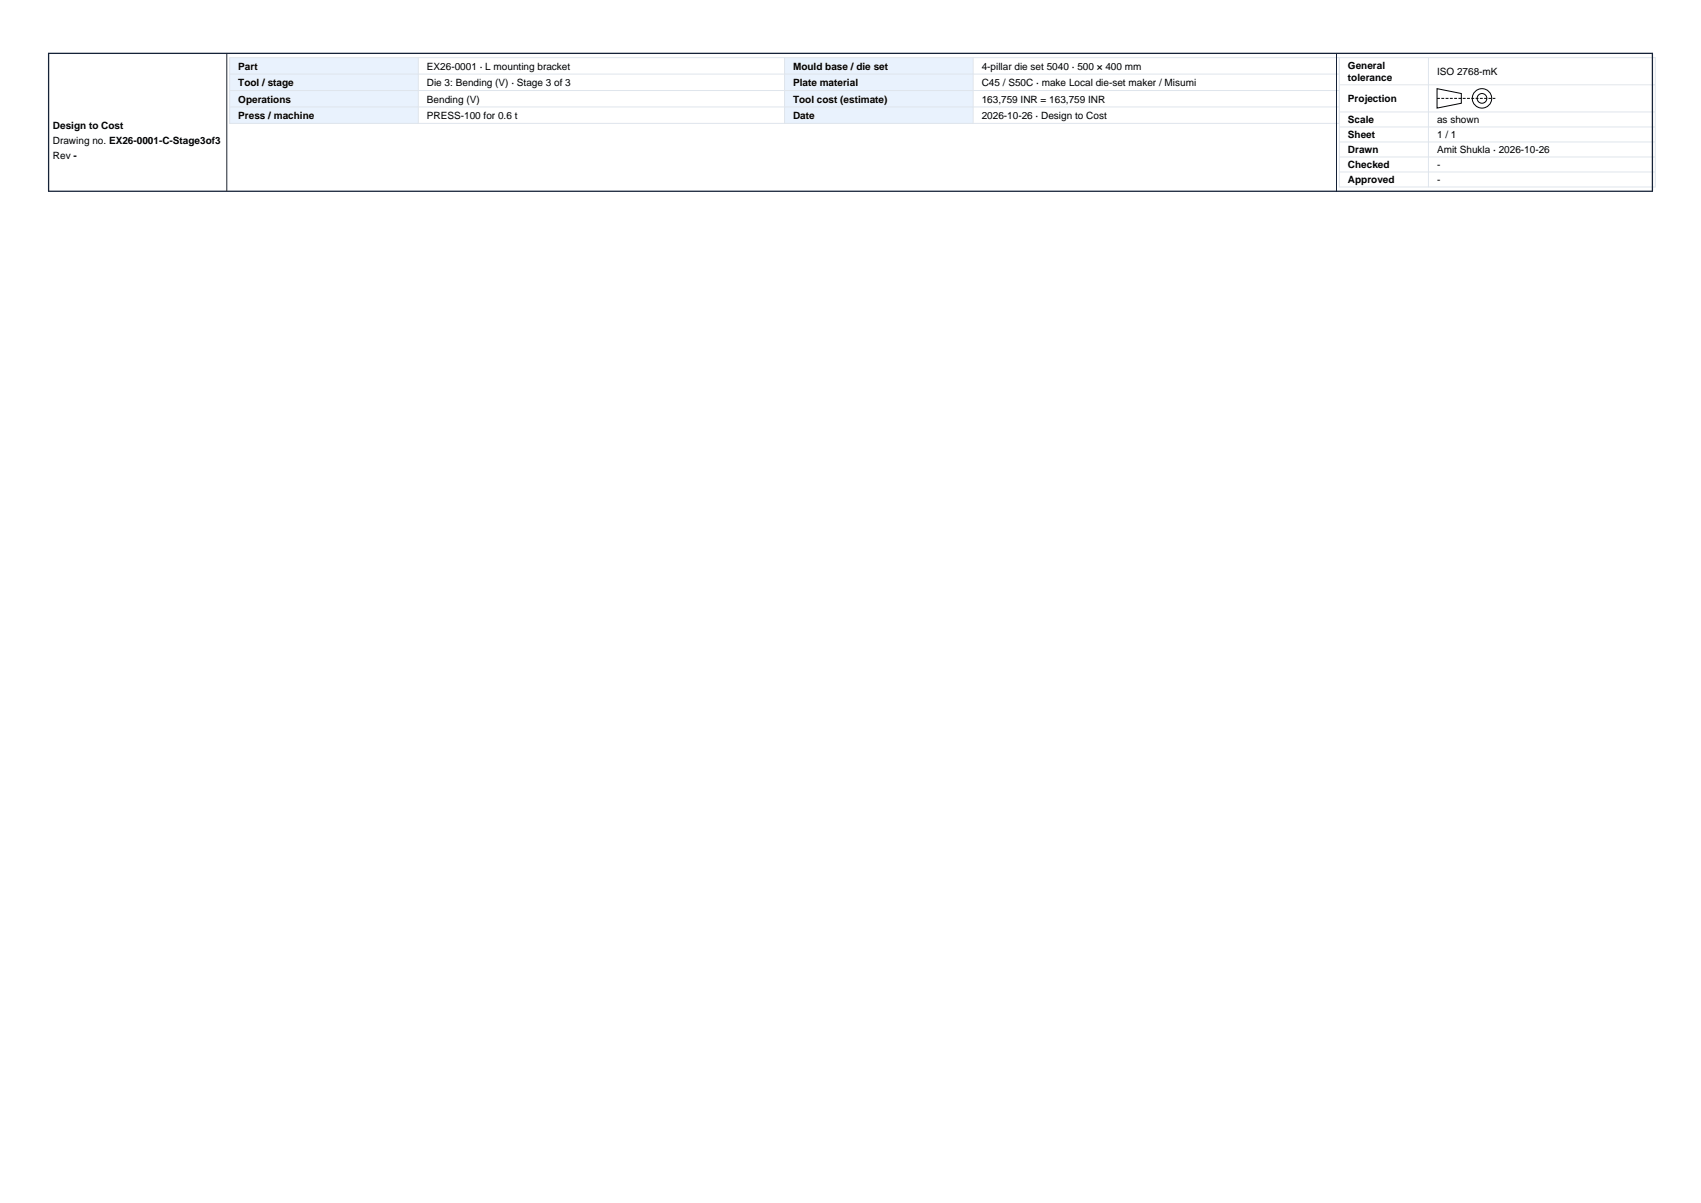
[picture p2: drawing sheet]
<svg xmlns="http://www.w3.org/2000/svg" width="420mm" height="297mm" viewBox="0 0 420 297" stroke-linecap="round" stroke-linejoin="round" font-family="sans-serif">
<defs><g id="words">
<g font-size="2.5">
<text x="58.8" y="17.2">Part</text>
<text x="105.4" y="17.2">EX26-0001 · L mounting bracket</text>
<text x="195.8" y="17.2">Mould base / die set</text>
<text x="242.4" y="17.2">4-pillar die set 5040 · 500 × 400 mm</text>
<text x="332.8" y="17.1">General</text>
<text x="58.8" y="21.3">Tool / stage</text>
<text x="105.4" y="21.3">Die 3: Bending (V) · Stage 3 of 3</text>
<text x="195.8" y="21.3">Plate material</text>
<text x="242.4" y="21.3">C45 / S50C · make Local die-set maker / Misumi</text>
<text x="332.8" y="20.1">tolerance</text>
<text x="354.8" y="18.6">ISO 2768-mK</text>
<text x="58.8" y="25.3">Operations</text>
<text x="58.8" y="29.4">Press / machine</text>
<text x="105.4" y="25.3">Bending (V)</text>
<text x="105.4" y="29.4">PRESS-100 for 0.6 t</text>
<text x="195.8" y="25.3">Tool cost (estimate)</text>
<text x="195.8" y="29.4">Date</text>
<text x="242.4" y="25.3">163,759 INR = 163,759 INR</text>
<text x="242.4" y="29.4">2026-10-26 · Design to Cost</text>
<text x="332.8" y="25.3">Projection</text>
<text x="13.1" y="31.8">Design to Cost</text>
<text x="13.1" y="35.5">Drawing no. EX26-0001-C-Stage3of3</text>
<text x="332.8" y="30.5">Scale</text>
<text x="332.8" y="34.2">Sheet</text>
<text x="354.8" y="30.5">as shown</text>
<text x="354.8" y="34.2">1 / 1</text>
<text x="13.1" y="39.2">Rev -</text>
<text x="332.8" y="37.9">Drawn</text>
<text x="332.8" y="41.6">Checked</text>
<text x="354.8" y="37.9">Amit Shukla · 2026-10-26</text>
<text x="354.8" y="41.6">-</text>
<text x="332.8" y="45.3">Approved</text>
<text x="354.8" y="45.3">-</text>
</g>
</g></defs>
<g fill="#e9f2fd">
<path d="M56.7 14.2h46.6v16.3h-46.6z" fill-rule="evenodd"/>
<path d="M193.7 14.2h46.6v16.3h-46.6z" fill-rule="evenodd"/>
</g>
<g fill="none" stroke="#dfe5ec" stroke-width=".25">
<path d="M56.7 18.3h274M103.3 14.2v16.3M193.7 14.2v16.3M240.3 14.2v16.3M330.7 14.2v32h78v-32h-352v16.3h274M352.7 14.2v32M56.7 22.3h274M56.7 26.4h274M330.7 20.9h78M330.7 27.6h78M330.7 31.3h78M330.7 35.1h78"/>
<path d="M330.7 38.8h78M330.7 42.5h78"/>
</g>
<g fill="none" stroke="#000" stroke-width=".25">
<path d="M354.8 21.9l6 1.2v2.4l-6 1.2z"/>
<circle cx="365.9" cy="24.3" r="2.4"/>
<circle cx="365.9" cy="24.3" r="1.2"/>
</g>
<path d="M354.8 24.3h14.4" fill="none" stroke="#000" stroke-width=".25" stroke-dasharray=".7 .4" stroke-linecap="butt"/>
<path d="M12 13.2h396v34h-396z" fill="none" stroke="#152238" stroke-width=".32"/>
<path d="M56 13.2v34M330 13.2v34" fill="none" stroke="#152238" stroke-width=".25"/>
<use href="#words"/>
</svg>
